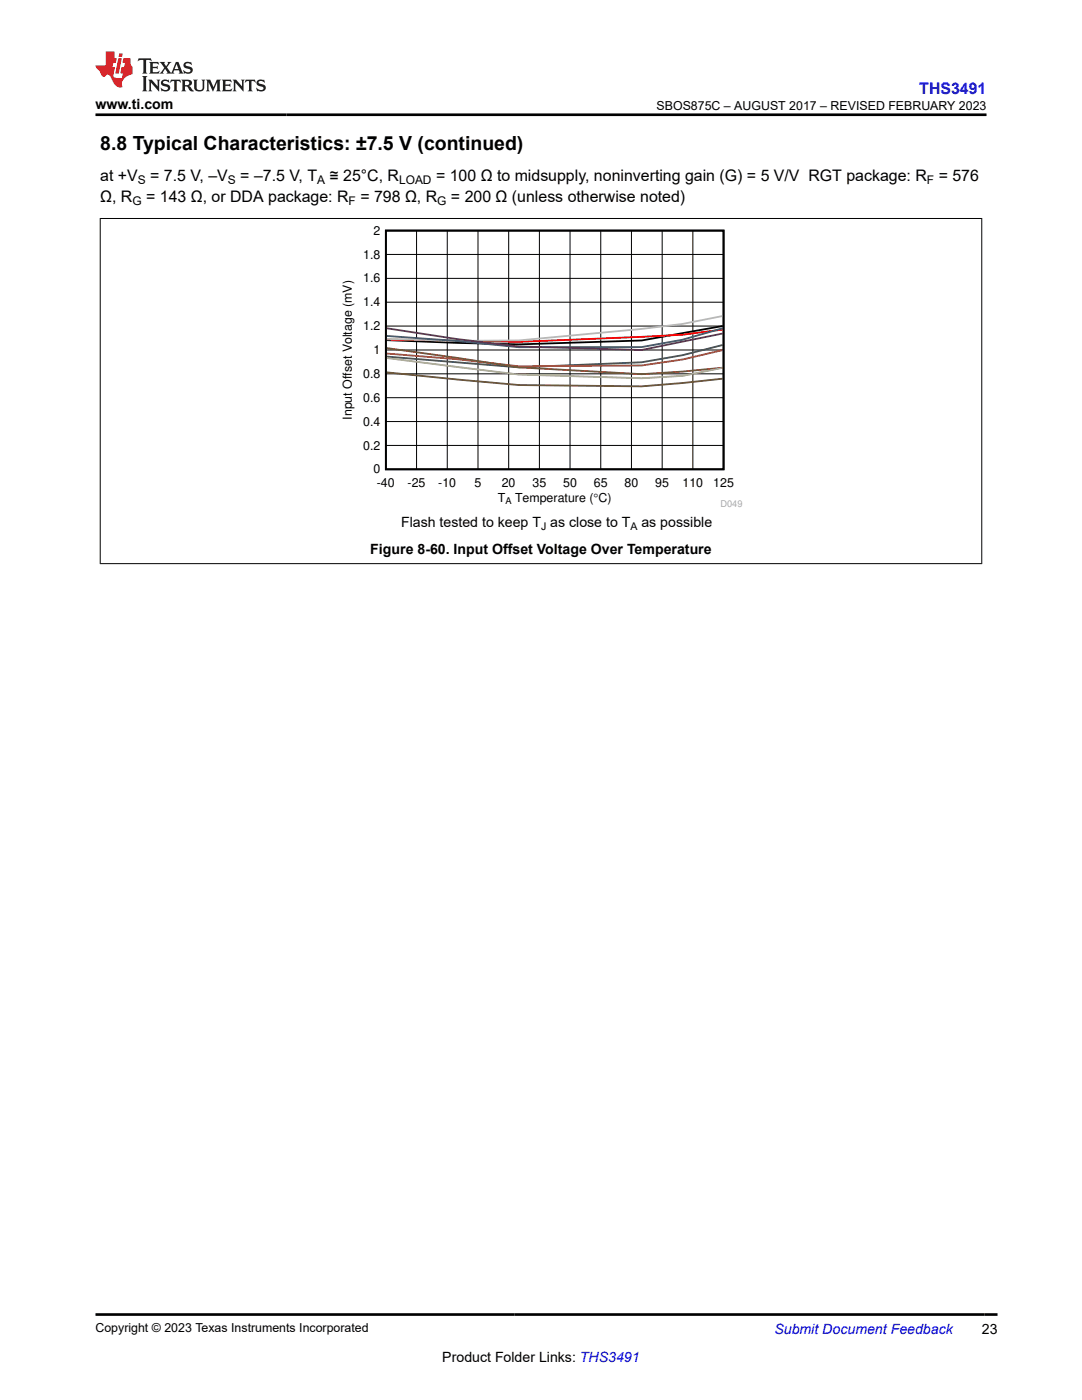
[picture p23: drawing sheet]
<svg xmlns="http://www.w3.org/2000/svg" width="216mm" height="279mm" viewBox="0 0 216 279" stroke-linecap="round" stroke-linejoin="round" font-family="sans-serif">
<defs><g id="words">
<text font-size="3.9" x="20" y="29.9">8.8 Typical Characteristics: ±7.5 V (continued)</text>
<text font-size="3.2" fill="#00f" x="183.4" y="18.7">THS3491</text>
<g font-size="3.2">
<text x="20" y="40.3">Ω, R</text>
<text x="20" y="36.1">at +V</text>
<text x="29.2" y="40.3">= 143 Ω, or DDA package: R</text>
<text x="30" y="36.1">= 7.5 V, –V</text>
<text x="47.9" y="36.1">= –7.5 V, T</text>
<text x="65.7" y="36.1">≅ 25°C, R</text>
<text x="71.9" y="40.3">= 798 Ω, R</text>
<text x="87" y="36.1">= 100 Ω to midsupply, noninverting gain (G) = 5 V/V RGT package: R</text>
<text x="90" y="40.3">= 200 Ω (unless otherwise noted)</text>
<text x="187.3" y="36.1">= 576</text>
</g>
<g font-size="2.8">
<text x="19" y="21.8">www.ti.com</text>
<text x="80" y="105.3">Flash tested to keep T as close to T</text>
<text x="128" y="105.3">as possible</text>
<text x="73.9" y="110.5">Figure 8-60. Input Offset Voltage Over Temperature</text>
<text x="195.9" y="266.1">23</text>
<text x="88.3" y="271.7">Product Folder Links: THS3491</text>
</g>
<text font-size="2.8" fill="#00f" x="154.5" y="266.2">Submit Document Feedback</text>
<g font-size="2.5">
<text x="131" y="21.9">SBOS875C – AUGUST 2017 – REVISED FEBRUARY 2023</text>
<text x="74.5" y="46.8">2</text>
<text x="72.5" y="51.6">1.8</text>
<text x="72.5" y="56.4">1.6</text>
<text x="72.5" y="65.9">1.2</text>
<text x="72.5" y="61.1">1.4</text>
<text x="74.5" y="70.7">1</text>
<text x="72.5" y="75.4">0.8</text>
<text x="70.2" y="83.8" transform="rotate(-90 70.2 83.8)">Input Offset Voltage (mV)</text>
<text x="72.5" y="80.2">0.6</text>
<text x="72.5" y="89.7">0.2</text>
<text x="72.5" y="84.9">0.4</text>
<text x="74.5" y="94.5">0</text>
<text x="75.2" y="97.3">-40</text>
<text x="81.3" y="97.3">-25</text>
<text x="87.5" y="97.3">-10</text>
<text x="94.7" y="97.3">5</text>
<text x="99.3" y="100.1">T</text>
<text x="100.1" y="97.3">20</text>
<text x="102.8" y="100.1">Temperature (qC)</text>
<text x="106.3" y="97.3">35</text>
<text x="112.4" y="97.3">50</text>
<text x="118.5" y="97.3">65</text>
<text x="124.6" y="97.3">80</text>
<text x="130.8" y="97.3">95</text>
<text x="136.2" y="97.3">110</text>
<text x="142.3" y="97.3">125</text>
<text x="19" y="265.9">Copyright © 2023 Texas Instruments Incorporated</text>
</g>
<g font-size="2.4">
<text x="26.4" y="40.9">G</text>
<text x="27.5" y="36.7">S</text>
<text x="45.5" y="36.7">S</text>
<text x="63.3" y="36.7">A</text>
<text x="69.6" y="40.9">F</text>
<text x="79.6" y="36.7">LOAD</text>
<text x="87.3" y="40.9">G</text>
<text x="185" y="36.7">F</text>
</g>
<g font-size="2.1">
<text x="108" y="105.8">J</text>
<text x="125.8" y="105.8">A</text>
</g>
<text font-size="1.8" x="100.8" y="100.5">A</text>
<text font-size="1.8" fill="#a8a8a8" x="143.8" y="101.2">D049</text>
</g></defs>
<path d="M77 46h67.4v47.7h-67.4zM144.2 65.1l-16.2 2.9-24.5 .7-12.2-.3-14.1-.5" fill="none" stroke="#000" stroke-width=".36"/>
<g fill="none" stroke="#000" stroke-width=".2">
<path d="M19.9 43.6h176.1M20 43.5v69M77 55.6h67.4M77 50.8h67.4M83.1 46v47.7M89.2 46v47.7M95.4 46v47.7M101.5 46v47.7M107.6 46v47.7M113.7 46v47.7M119.9 46v47.7M126 46v47.7"/>
<path d="M132.1 46v47.7M138.3 46v47.7M195.9 43.5v69M77 79.4h67.4M77 74.6h67.4M77 69.8h67.4M77 65.1h67.4M77 60.3h67.4M77 88.9h67.4M77 84.1h67.4M19.9 112.5h176.1"/>
</g>
<path d="M144.2 65.8l-8 1-32.7 1.4-26.3-.4" fill="none" stroke="#f00" stroke-width=".36"/>
<path d="M144.2 63.1l-8 1.5-8.2 1-24.5 2.3-12.2 .1-14.1-.4" fill="none" stroke="#b8b8b8" stroke-width=".36"/>
<path d="M144.2 65.5l-8 2.3-8.2 1.5h-24.5l-12.2-1.2-14.1-1.1" fill="none" stroke="#295c75" stroke-width=".36"/>
<path d="M144.2 68.8l-8 2.1-8.2 1.4-24.5 1-26.3-2.1" fill="none" stroke="#286b48" stroke-width=".36"/>
<path d="M144.2 69.9l-8 1.8-8.2 1.2-24.5 .2-12.2-1.4-14.1-1.1" fill="none" stroke="#9d3939" stroke-width=".36"/>
<path d="M77.2 65.5l14.1 2.2 12.2 1.4 24.5 .7 16.2-3.2" fill="none" stroke="#68275f" stroke-width=".36"/>
<path d="M77.2 74.3l26.3 2.5 24.5 .3 8.2-.7 8-.8" fill="none" stroke="#6b5028" stroke-width=".36"/>
<path d="M77.2 69.5l26.3 3.8 24.5 1.4 8.2-.5 8-.8" fill="none" stroke="#83461f" stroke-width=".36"/>
<path d="M77.2 71.4l26.3 3.3 24.5 .8 8.2-.5 8-1.6" fill="none" stroke="#b1ae67" stroke-width=".36"/>
<path d="M27.7 11.6l-.2 .6 .5-.2h.6v.1v2.2l-.2 .4h1l-.2-.4v-2.2v-.1h.5l.5 .2-.1-.6zM29.8 12.4l.2 .3v1.6l-.2 .4h1.9l.1-.6a1.08 1.08 0 0 1-1.3 .2v-.7h.6l.4 .2v-.7l-.4 .2h-.6v-.5l.2-.2a1 1 0 0 1 1 .3l-.1-.5zM31.8 12.4l1 1.1-1 1.2h.9l-.2-.2 .4-.8 .5 .8-.2 .2h1.6l-.2-.2 .1-.5h1l.1 .5-.1 .2h.9l-.2-.4-.8-1.9h-.5l-1 2.1-.8-1.1 .9-1h-.8l.2 .2-.5 .6-.3-.6 .1-.2zM35.2 12.8l.4 1h-.8zM36.8 12.5a.65 .65 0 0 0-.2 .7 .65 .65 0 0 0 .6 .5l.7 .1 .1 .3a.79 .79 0 0 1-.7 .4 .79 .79 0 0 1-.7-.5l.1 .7 .2-.1a.93 .93 0 0 0 1.1 0 .93 .93 0 0 0 .4-.9 1.46 1.46 0 0 0-1.2-.6l-.1-.3a1.09 1.09 0 0 1 1.2 .2l-.2-.6-.1 .1-.6-.2zM28.4 15.2l.2 .4v2.2l-.2 .4h1l-.2-.4v-2.2l.2-.4zM29.6 15.9l.2 .4v1.5l-.2 .4h.8l-.3-.4v-1.3l1.7 1.8v-2l.2-.4h-.8l.2 .2 .1 1.1-1.2-1.3zM32.3 16a.65 .65 0 0 0-.2 .8 .65 .65 0 0 0 .7 .4l.6 .2 .1 .2a.79 .79 0 0 1-.7 .4 .79 .79 0 0 1-.7-.5l.1 .7 .2-.1a.93 .93 0 0 0 1.1 .1 .93 .93 0 0 0 .4-1 1.46 1.46 0 0 0-1.2-.5l-.1-.4a1.09 1.09 0 0 1 1.2 .2l-.2-.6-.1 .1-.6-.1zM34.1 15.9l-.1 .6a.63 .63 0 0 1 .7-.3l.1 1.6-.3 .4h1l-.2-.4v-1.6a.66 .66 0 0 1 .8 .3l-.1-.6zM36.2 15.9l.2 .4v1.5l-.2 .4h.9l-.2-.2v-.7h.5l.1 .2a.79 .79 0 0 0 1.2 .6l-1-.9a.61 .61 0 0 0 .6-.6 .61 .61 0 0 0-.5-.7zM36.9 16.2h.2a.47 .47 0 0 1 .5 .1 .47 .47 0 0 1 .1 .5l-.2 .1-.6 .1zM38.5 15.9l.2 .2a2.27 2.27 0 0 0 .4 2 1.04 1.04 0 0 0 1.7-.7v-1.3l.2-.2h-.8l.2 .4v1.1a.6 .6 0 0 1-.6 .6 .6 .6 0 0 1-.6-.6v-1.1l.3-.4zM41.1 15.9l.2 .4v1.5l-.2 .4h.7l-.2-.4v-1.4l.9 1.9 .8-1.9v1.4l-.2 .4h1l-.3-.4v-1.5l.3-.4h-.8l-.7 1.5-.7-1.5zM44.3 15.9l.2 .4v1.5l-.2 .4h1.9l.1-.6a1.09 1.09 0 0 1-1.3 .2v-.7h.6l.4 .2v-.6l-.4 .2h-.6v-.6l.2-.1a1.01 1.01 0 0 1 1 .3l-.1-.6zM46.4 15.9l.3 .4v1.5l-.3 .4h.8l-.2-.4v-1.3l1.6 1.8v-2l.2-.4h-.7l.2 .2v1.1l-1.2-1.3zM49 15.9l-.1 .6a.63 .63 0 0 1 .8-.3v1.6l-.3 .4h1l-.2-.4v-1.6a.66 .66 0 0 1 .8 .3l-.1-.6zM51.4 16a.65 .65 0 0 0-.2 .8 .65 .65 0 0 0 .6 .4l.6 .2 .2 .2a.79 .79 0 0 1-.8 .4 .79 .79 0 0 1-.6-.5l.1 .7 .2-.1a.93 .93 0 0 0 1 .1 .93 .93 0 0 0 .5-1 1.46 1.46 0 0 0-1.3-.5l-.1-.4a1.09 1.09 0 0 1 1.3 .2l-.2-.6-.2 .1-.5-.1z" fill="#231f20"/>
<path d="M21.1 10.3v2.7h-2.1l.1 .4 .9 1a.95 .95 0 0 0 .9 .9 .59 .59 0 0 1 .6-.4 .59 .59 0 0 1 .5 .3l.4 .8a1.59 1.59 0 0 0 2.1 1.4 1.61 1.61 0 0 1 1-2.3l1-.3-.1-1.5a1.59 1.59 0 0 1-.4-1.7h-1.4l-.2 .9h.5l-.1 .9h-.5l-.2 .9v.3l.4 .1-.2 .9h-.6a.73 .73 0 0 1-1.1-.7l.3-1.5h-.5l.2-.9h.5l.2-.9h-.5v-1.3zM23.6 11.6l-.6 3.1h.7l.6-3.1zM23.8 10.7l-.1 .6h.7l.1-.6z" fill="#ed1c24"/>
<path d="M19 22.9h177.8M19.1 262.3h179.9" fill="none" stroke="#000" stroke-width=".53"/>
<use href="#words"/>
</svg>
